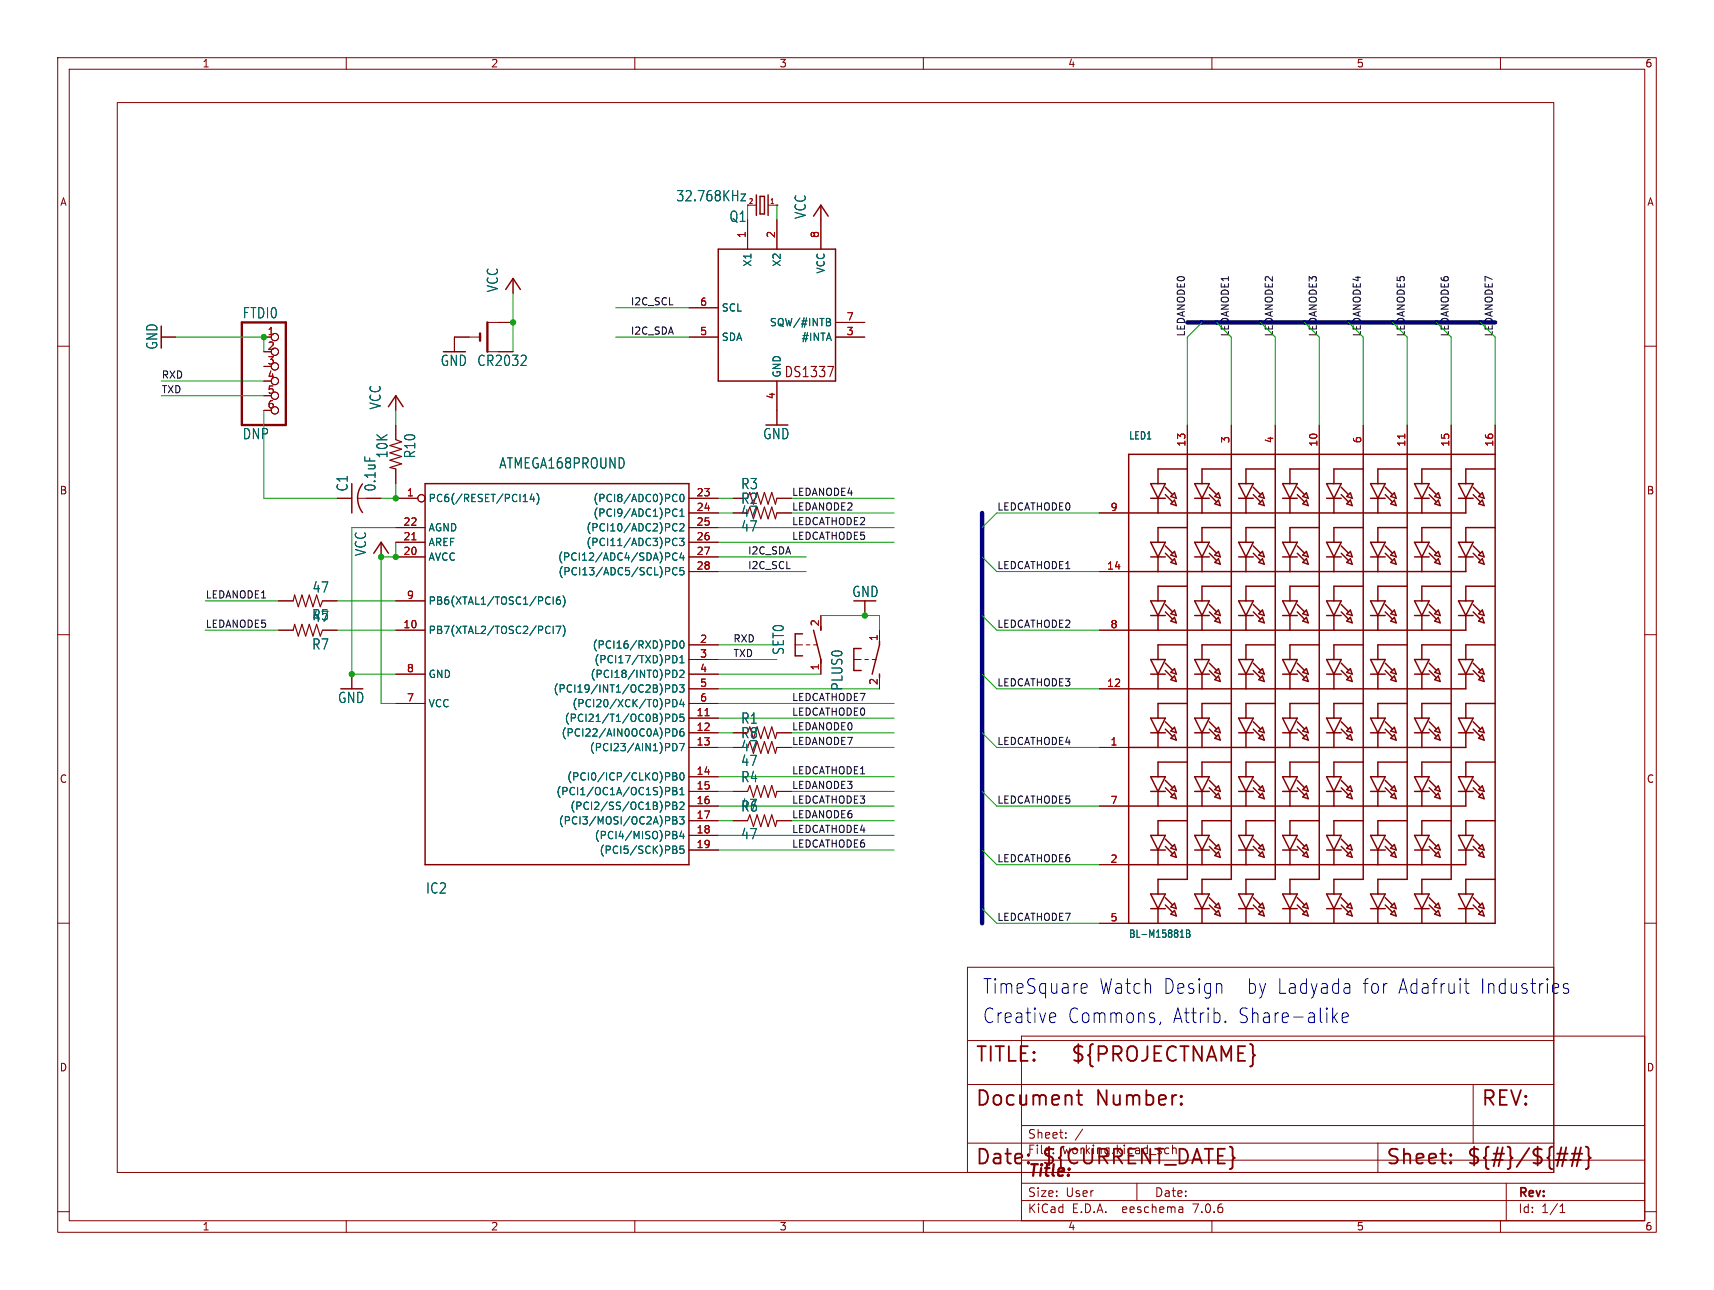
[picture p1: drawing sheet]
<svg xmlns="http://www.w3.org/2000/svg" width="297mm" height="224mm" viewBox="0 0 297 224" stroke-linecap="round" stroke-linejoin="round" font-family="sans-serif">
<defs><g id="words">
<g font-size="3.5" fill="#0000c2">
<text x="170.2" y="172.5">TimeSquare</text>
<text x="190.4" y="172.5">Watch</text>
<text x="201.5" y="172.5">Design</text>
<text x="215.9" y="172.5">by Ladyada</text>
<text x="236" y="172.5">for</text>
<text x="242.2" y="172.5">Adafruit</text>
<text x="256.4" y="172.5">Industries</text>
<text x="170.2" y="177.6">Creative</text>
<text x="184.9" y="177.6">Commons,</text>
<text x="203.1" y="177.6">Attrib.</text>
<text x="214.5" y="177.6">Share-alike</text>
</g>
<g font-size="3.5" fill="#840000">
<text x="168.9" y="184.4">TITLE:</text>
<text x="185.4" y="184.4">${PROJECTNAME}</text>
<text x="168.9" y="192.1">Document</text>
<text x="189.9" y="192.1">Number:</text>
<text x="256.5" y="192.1">REV:</text>
<text x="168.9" y="202.2">Date:</text>
<text x="180.3" y="202.2">${CURRENT_DATE}</text>
<text x="240" y="202.2">Sheet:</text>
<text x="254" y="202.2">${#}/${##}</text>
</g>
<text font-size="2.8" fill="#840000" x="178" y="204.5">Title:</text>
<g font-size="2.5" fill="#006464">
<text x="117.1" y="35.1">32.768KHz</text>
<text x="126.3" y="38.7">Q1</text>
<text x="139.8" y="38" transform="rotate(-90 139.8 38)">VCC</text>
<text x="86.5" y="50.7" transform="rotate(-90 86.5 50.7)">VCC</text>
<text x="42" y="55.4">FTDI0</text>
<text x="27.5" y="60.7" transform="rotate(-90 27.5 60.7)">GND</text>
<text x="66.2" y="71.1" transform="rotate(-90 66.2 71.1)">VCC</text>
<text x="42" y="76.3">DNP</text>
<text x="132.1" y="76.3">GND</text>
<text x="67.4" y="79.5" transform="rotate(-90 67.4 79.5)">10K</text>
<text x="72.2" y="79.5" transform="rotate(-90 72.2 79.5)">R10</text>
<text x="86.4" y="81.4">ATMEGA168PROUND</text>
<text x="60.5" y="85.3" transform="rotate(-90 60.5 85.3)">C1</text>
<text x="65.3" y="85.3" transform="rotate(-90 65.3 85.3)">0.1uF</text>
<text x="128.3" y="85">R3</text>
<text x="128.3" y="89.8">47</text>
<text x="128.3" y="87.5">R2</text>
<text x="128.3" y="92.3">47</text>
<text x="63.6" y="96.5" transform="rotate(-90 63.6 96.5)">VCC</text>
<text x="54.1" y="102.9">47</text>
<text x="147.6" y="103.7">GND</text>
<text x="54" y="112.8">R7</text>
<text x="54.1" y="108">47</text>
<text x="136" y="113.6" transform="rotate(-90 136 113.6)">SET0</text>
<text x="146.2" y="119.8" transform="rotate(-90 146.2 119.8)">PLUS0</text>
<text x="58.5" y="122.1">GND</text>
<text x="128.3" y="125.6">R1</text>
<text x="128.3" y="130.4">47</text>
<text x="128.3" y="128.2">R8</text>
<text x="128.3" y="135.8">R4</text>
<text x="128.3" y="133">47</text>
<text x="128.3" y="140.6">47</text>
<text x="128.3" y="145.7">47</text>
<text x="73.7" y="155.1">IC2</text>
</g>
<g font-size="2.5" fill="#840000">
<text x="76.3" y="63.6">GND CR2032</text>
<text x="135.8" y="65.6">DS1337</text>
</g>
<g font-size="2.1" fill="#840000">
<text x="178" y="197.5">Sheet:</text>
<text x="178" y="200.2">File:</text>
<text x="184.1" y="200.2">working.kicad_sch</text>
<text x="178" y="207.6">Size:</text>
<text x="184.7" y="207.6">User</text>
<text x="200" y="207.6">Date:</text>
<text x="263" y="207.9">Rev:</text>
<text x="178" y="210.4">KiCad</text>
<text x="185.7" y="210.4">E.D.A.</text>
<text x="194.6" y="210.4">eeschema</text>
<text x="207" y="210.4">7.0.6</text>
<text x="263" y="210.4">Id:</text>
<text x="267.1" y="210.4">1/1</text>
</g>
<g font-size="1.8" fill="#840000">
<text x="35" y="11.9">1</text>
<text x="85" y="11.9">2</text>
<text x="135" y="11.9">3</text>
<text x="185" y="11.9">4</text>
<text x="235" y="11.9">5</text>
<text x="285" y="11.9">6</text>
<text x="10.3" y="35.9">A</text>
<text x="285.3" y="35.9">A</text>
<text x="10.3" y="85.9">B</text>
<text x="285.3" y="85.9">B</text>
<text x="10.3" y="135.9">C</text>
<text x="285.3" y="135.9">C</text>
<text x="10.3" y="185.9">D</text>
<text x="285.3" y="185.9">D</text>
<text x="35" y="213.4">1</text>
<text x="85" y="213.4">2</text>
<text x="135" y="213.4">3</text>
<text x="185" y="213.4">4</text>
<text x="235" y="213.4">5</text>
<text x="285" y="213.4">6</text>
</g>
<g font-size="1.8" fill="#a90000">
<text x="129.3" y="41.3" transform="rotate(-90 129.3 41.3)">1</text>
<text x="134.4" y="41.3" transform="rotate(-90 134.4 41.3)">2</text>
<text x="142" y="41.3" transform="rotate(-90 142 41.3)">8</text>
<text x="121.2" y="53.1">6</text>
<text x="46.3" y="58.2">1</text>
<text x="121.2" y="58.2">5</text>
<text x="146.6" y="58.2">3</text>
<text x="146.6" y="55.6">7</text>
<text x="46.3" y="60.7">2</text>
<text x="46.3" y="63.2">3</text>
<text x="46.3" y="65.8">4</text>
<text x="46.3" y="68.3">5</text>
<text x="46.3" y="70.9">6</text>
<text x="134.4" y="69.3" transform="rotate(-90 134.4 69.3)">4</text>
<text x="205.5" y="77.5" transform="rotate(-90 205.5 77.5)">13</text>
<text x="213.1" y="76.9" transform="rotate(-90 213.1 76.9)">3</text>
<text x="220.7" y="76.9" transform="rotate(-90 220.7 76.9)">4</text>
<text x="228.3" y="77.5" transform="rotate(-90 228.3 77.5)">10</text>
<text x="236" y="76.9" transform="rotate(-90 236 76.9)">6</text>
<text x="243.6" y="77.5" transform="rotate(-90 243.6 77.5)">11</text>
<text x="251.2" y="77.5" transform="rotate(-90 251.2 77.5)">15</text>
<text x="258.8" y="77.5" transform="rotate(-90 258.8 77.5)">16</text>
<text x="70.4" y="86.1">1</text>
<text x="120.6" y="86.1">23</text>
<text x="120.6" y="88.6">24</text>
<text x="192.3" y="88.6">9</text>
<text x="69.8" y="93.7">21</text>
<text x="69.8" y="91.2">22</text>
<text x="120.6" y="91.2">25</text>
<text x="120.6" y="93.7">26</text>
<text x="69.8" y="96.3">20</text>
<text x="120.6" y="96.3">27</text>
<text x="120.6" y="98.8">28</text>
<text x="191.7" y="98.8">14</text>
<text x="70.4" y="103.9">9</text>
<text x="69.8" y="109">10</text>
<text x="121.2" y="111.5">2</text>
<text x="142" y="108.7" transform="rotate(-90 142 108.7)">2</text>
<text x="152.1" y="111.2" transform="rotate(-90 152.1 111.2)">1</text>
<text x="192.3" y="109">8</text>
<text x="70.4" y="116.6">8</text>
<text x="121.2" y="114">3</text>
<text x="121.2" y="116.6">4</text>
<text x="121.2" y="119.1">5</text>
<text x="142" y="116.3" transform="rotate(-90 142 116.3)">1</text>
<text x="152.1" y="118.8" transform="rotate(-90 152.1 118.8)">2</text>
<text x="191.7" y="119.1">12</text>
<text x="70.4" y="121.7">7</text>
<text x="120.6" y="124.2">11</text>
<text x="121.2" y="121.7">6</text>
<text x="120.6" y="126.7">12</text>
<text x="120.6" y="129.3">13</text>
<text x="192.3" y="129.3">1</text>
<text x="120.6" y="134.4">14</text>
<text x="120.6" y="136.9">15</text>
<text x="120.6" y="139.4">16</text>
<text x="120.6" y="142">17</text>
<text x="192.3" y="139.4">7</text>
<text x="120.6" y="144.5">18</text>
<text x="120.6" y="147.1">19</text>
<text x="192.3" y="149.6">2</text>
<text x="192.3" y="159.8">5</text>
</g>
<g font-size="1.8" fill="#006464">
<text x="130.4" y="46.3" transform="rotate(-90 130.4 46.3)">X1</text>
<text x="135.5" y="46.3" transform="rotate(-90 135.5 46.3)">X2</text>
<text x="143.1" y="47.5" transform="rotate(-90 143.1 47.5)">VCC</text>
<text x="125" y="59.3">SDA</text>
<text x="125" y="54.2">SCL</text>
<text x="133.3" y="56.7">SQW/#INTB</text>
<text x="138.8" y="59.3">#INTA</text>
<text x="135.5" y="65.5" transform="rotate(-90 135.5 65.5)">GND</text>
<text x="195.6" y="76.4">LED1</text>
<text x="74.2" y="87.2">PC6(/RESET/PCI14)</text>
<text x="102.7" y="87.2">(PCI8/ADC0)PC0</text>
<text x="102.7" y="89.8">(PCI9/ADC1)PC1</text>
<text x="74.2" y="94.8">AREF</text>
<text x="74.2" y="92.3">AGND</text>
<text x="101.5" y="92.3">(PCI10/ADC2)PC2</text>
<text x="101.5" y="94.8">(PCI11/ADC3)PC3</text>
<text x="74.2" y="97.4">AVCC</text>
<text x="96.6" y="97.4">(PCI12/ADC4/SDA)PC4</text>
<text x="96.7" y="99.9">(PCI13/ADC5/SCL)PC5</text>
<text x="74.2" y="105">PB6(XTAL1/TOSC1/PCI6)</text>
<text x="74.2" y="110.1">PB7(XTAL2/TOSC2/PCI7)</text>
<text x="102.6" y="112.6">(PCI16/RXD)PD0</text>
<text x="74.2" y="117.7">GND</text>
<text x="102.2" y="117.7">(PCI18/INT0)PD2</text>
<text x="102.9" y="115.2">(PCI17/TXD)PD1</text>
<text x="74.2" y="122.8">VCC</text>
<text x="95.8" y="120.2">(PCI19/INT1/OC2B)PD3</text>
<text x="97.7" y="125.3">(PCI21/T1/OC0B)PD5</text>
<text x="99.1" y="122.8">(PCI20/XCK/T0)PD4</text>
<text x="97.2" y="127.9">(PCI22/AIN0OC0A)PD6</text>
<text x="102.1" y="130.4">(PCI23/AIN1)PD7</text>
<text x="98.2" y="135.5">(PCI0/ICP/CLKO)PB0</text>
<text x="96.3" y="138">(PCI1/OC1A/OC1S)PB1</text>
<text x="96.7" y="143.1">(PCI3/MOSI/OC2A)PB3</text>
<text x="98.7" y="140.6">(PCI2/SS/OC1B)PB2</text>
<text x="102.9" y="145.6">(PCI4/MISO)PB4</text>
<text x="103.8" y="148.2">(PCI5/SCK)PB5</text>
<text x="195.6" y="162.7">BL-M15881B</text>
</g>
<g font-size="1.7" fill="#0f0f0f">
<text x="109.2" y="53">I2C_SCL</text>
<text x="109.2" y="58.1">I2C_SDA</text>
<text x="205.4" y="58.4" transform="rotate(-90 205.4 58.4)">LEDANODE0</text>
<text x="213" y="58.4" transform="rotate(-90 213 58.4)">LEDANODE1</text>
<text x="220.6" y="58.4" transform="rotate(-90 220.6 58.4)">LEDANODE2</text>
<text x="228.3" y="58.4" transform="rotate(-90 228.3 58.4)">LEDANODE3</text>
<text x="235.9" y="58.4" transform="rotate(-90 235.9 58.4)">LEDANODE4</text>
<text x="243.5" y="58.4" transform="rotate(-90 243.5 58.4)">LEDANODE5</text>
<text x="251.1" y="58.4" transform="rotate(-90 251.1 58.4)">LEDANODE6</text>
<text x="258.7" y="58.4" transform="rotate(-90 258.7 58.4)">LEDANODE7</text>
<text x="27.9" y="65.7">RXD</text>
<text x="27.9" y="68.2">TXD</text>
<text x="137.2" y="88.6">LEDANODE2</text>
<text x="137.2" y="86">LEDANODE4</text>
<text x="172.7" y="88.6">LEDCATHODE0</text>
<text x="137.2" y="93.6">LEDCATHODE5</text>
<text x="137.2" y="91.1">LEDCATHODE2</text>
<text x="129.5" y="96.2">I2C_SDA</text>
<text x="129.5" y="98.7">I2C_SCL</text>
<text x="172.7" y="98.7">LEDCATHODE1</text>
<text x="35.6" y="103.8">LEDANODE1</text>
<text x="35.6" y="108.9">LEDANODE5</text>
<text x="127" y="114">TXD</text>
<text x="127" y="111.4">RXD</text>
<text x="172.7" y="108.9">LEDCATHODE2</text>
<text x="172.7" y="119">LEDCATHODE3</text>
<text x="137.2" y="124.1">LEDCATHODE0</text>
<text x="137.2" y="121.6">LEDCATHODE7</text>
<text x="137.2" y="129.2">LEDANODE7</text>
<text x="137.2" y="126.7">LEDANODE0</text>
<text x="172.7" y="129.2">LEDCATHODE4</text>
<text x="137.2" y="136.8">LEDANODE3</text>
<text x="137.2" y="134.3">LEDCATHODE1</text>
<text x="137.2" y="139.4">LEDCATHODE3</text>
<text x="137.2" y="141.9">LEDANODE6</text>
<text x="172.7" y="139.4">LEDCATHODE5</text>
<text x="137.2" y="147">LEDCATHODE6</text>
<text x="137.2" y="144.4">LEDCATHODE4</text>
<text x="172.7" y="149.5">LEDCATHODE6</text>
<text x="172.7" y="159.7">LEDCATHODE7</text>
</g>
<g font-size="1.2" fill="#840000">
<text x="129.6" y="35.6">2</text>
<text x="133.3" y="35.6">1</text>
</g>
</g></defs>
<g fill="none" stroke="#840000" stroke-width=".17">
<path d="M10 10h277v203.6h-277zM12 12h273v199.6h-273zM20.3 17.8h248.9v185.4h-248.9zM60 10v2M110 10v2M160 10v2M210 10v2M260 10v2M129.5 38.1v5.1M129.5 35.6h1.6M133.1 35.6h1.5M134.6 35.6h.1"/>
<path d="M134.6 38.1v5.1M142.2 35.6v7.6M10 60h2M27.9 58.4h2.6M45.7 58.4h1.3M83.2 58.4h-4.5v2.6M84.5 55.9h4.4M88.9 48.3v2.5M119.4 58.4h5.1M119.4 53.3h5.1M144.8 58.4h5.1M144.8 55.9h5.1"/>
<path d="M285 60h2M45.7 63.5h1.3M45.7 68.6h1.3M45.7 71.1h1.3M68.6 68.6v2.5M68.6 73.7v2.5M134.6 66v7.7M205.7 73.7v5M213.4 73.7v5M221 73.7v5M228.6 73.7v5M236.2 73.7v5"/>
<path d="M243.8 73.7v5M251.5 73.7v5M259.1 73.7v5M58.4 86.4h2.6M62 86.4h4M66 94v2.5M68.6 81.3v2.5M68.6 86.4h3.8M68.6 96.5h5.1M68.6 94h5.1M68.6 91.4h5.1M119.4 86.4h5.1"/>
<path d="M119.4 88.9h5.1M119.4 99.1h5.1M119.4 96.5h5.1M119.4 94h5.1M119.4 91.4h5.1M127 86.4h2.5M127 88.9h2.5M134.6 86.4h2.6M134.6 88.9h2.6M190.5 88.9h5.1M190.5 99.1h5.1M10 110h2"/>
<path d="M48.3 109.2h2.5M48.3 104.1h2.5M55.9 109.2h2.5M55.9 104.1h2.5M61 116.8v2.6M68.6 109.2h5.1M68.6 104.1h5.1M68.6 116.8h5.1M119.4 114.3h5.1M119.4 111.8h5.1M119.4 119.4h5.1M119.4 116.8h5.1"/>
<path d="M137.8 111.8h1.3M139.7 111.8h.6M141 111.8h.6M142.2 106.7v2.5M142.2 114.3v2.5M148 114.3h1.2M149.9 114.3h.6M149.9 104.1v2.6M151.1 114.3h.7M152.4 109.2v2.6M152.4 116.8v2.6M190.5 109.2h5.1"/>
<path d="M190.5 119.4h5.1M285 110h2M68.6 121.9h5.1M119.4 137.2h5.1M119.4 127h5.1M119.4 129.5h5.1M119.4 139.7h5.1M119.4 124.5h5.1M119.4 134.6h5.1M119.4 121.9h5.1M127 137.2h2.5M127 127h2.5"/>
<path d="M127 129.5h2.5M134.6 137.2h2.6M134.6 127h2.6M134.6 129.5h2.6M190.5 129.5h5.1M190.5 139.7h5.1M10 160h2M119.4 142.2h5.1M119.4 144.8h5.1M119.4 147.3h5.1M127 142.2h2.5M134.6 142.2h2.6"/>
<path d="M190.5 149.9h5.1M285 160h2M167.6 167.6h101.6v35.6h-101.6zM177 179.6h108v32h-108zM190.5 160h5.1M167.6 198.1h101.6M167.6 180.3h101.6M167.6 188h101.6M177 195.1h108M184.7 197.1v.2M184.7 196.3v.2M187.6 195.7l-1.3 1.9"/>
<path d="M238.8 198.1v5.1M255.3 188v10.1M10 210h2M60 211.6v2M110 211.6v2M160 211.6v2M177 208.1h108M177 205.1h108M177 201.1h108M197 205.1v3M204.9 209.2l.1 1M205 210.1l-.2 .1"/>
<path d="M205 209.5l-.2 .1M210 211.6v2M260 211.6v2M261 205.1v6.5M270.3 210.2h.9M270.3 209.1l.4-.4v1.5M285 210h2"/>
<circle cx="47.6" cy="58.4" r=".63"/>
<circle cx="47.6" cy="63.5" r=".63"/>
<circle cx="47.6" cy="66" r=".63"/>
<circle cx="47.6" cy="61" r=".63"/>
<circle cx="47.6" cy="68.6" r=".63"/>
<circle cx="47.6" cy="71.1" r=".63"/>
<circle cx="73" cy="86.4" r=".63"/>
</g>
<g fill="none" stroke="#840000" stroke-width=".25">
<path d="M131.1 33.8v3.5M131.7 34h.8v3.1h-.8zM133.1 33.8v3.5M141 37.5l1.2-1.9 1.3 1.9M87.6 50.2l1.3-1.9 1.3 1.9M124.5 43.2h20.3v22.8h-20.3zM67.3 70.5l1.3-1.9 1.2 1.9M195.6 78.7h63.5v81.3h-63.5zM205.7 78.7v73.7h-5v2.5M213.4 78.7v73.7h-5.1v2.5M221 78.7v73.7h-5.1v2.5M228.6 78.7v73.7h-5.1v2.5"/>
<path d="M236.2 78.7v73.7h-5.1v2.5M243.8 78.7v73.7h-5v2.5M251.5 78.7v73.7h-5.1v2.5M61 83.8v5.1M62 86.4a4.1 4.1 0 0 0 .8 2.4M62.8 83.9a4.1 4.1 0 0 0-.8 2.5M64.8 95.9l1.2-1.9 1.3 1.9M73.7 83.8h45.7v66.1h-45.7zM199.4 94h2.5l-1.2 2.5zM199.4 83.8h2.5l-1.2 2.6zM199.4 96.5h2.5M199.4 86.4h2.5"/>
<path d="M200.7 86.4v2.5M200.7 96.5v2.6M201.9 95.9l1.3 1.3M201.9 94.6l1.3 1.3M201.9 85.7l1.3 1.3M201.9 84.5l1.3 1.2M203.5 96.8l.3 1-.9-.3zM203.5 95.6l.3 .9-.9-.3zM203.5 86.7l.3 .9-.9-.3zM203.5 85.4l.3 1-.9-.4zM205.7 81.3h-5v2.5M205.7 91.4h-5v2.6"/>
<path d="M207 96.5h2.5M207 94h2.5l-1.2 2.5zM207 86.4h2.5M207 83.8h2.5l-1.2 2.6zM208.3 86.4v2.5M208.3 96.5v2.6M209.5 95.9l1.3 1.3M209.5 94.6l1.3 1.3M209.5 85.7l1.3 1.3M209.5 84.5l1.3 1.2M211.1 96.8l.4 1-1-.3zM211.1 95.6l.4 .9-1-.3z"/>
<path d="M211.1 86.7l.4 .9-1-.3zM211.1 85.4l.4 1-1-.4zM213.4 91.4h-5.1v2.6M213.4 81.3h-5.1v2.5M214.6 96.5h2.6M214.6 94h2.6l-1.3 2.5zM214.6 86.4h2.6M214.6 83.8h2.6l-1.3 2.6zM215.9 86.4v2.5M215.9 96.5v2.6M217.2 95.9l1.2 1.3M217.2 94.6l1.2 1.3"/>
<path d="M217.2 85.7l1.2 1.3M217.2 84.5l1.2 1.2M218.8 96.8l.3 1-1-.3zM218.8 95.6l.3 .9-1-.3zM218.8 86.7l.3 .9-1-.3zM218.8 85.4l.3 1-1-.4zM221 91.4h-5.1v2.6M221 81.3h-5.1v2.5M222.2 96.5h2.6M222.2 94h2.6l-1.3 2.5zM222.2 86.4h2.6M222.2 83.8h2.6l-1.3 2.6z"/>
<path d="M223.5 86.4v2.5M223.5 96.5v2.6M224.8 95.9l1.3 1.3M224.8 94.6l1.3 1.3M224.8 85.7l1.3 1.3M224.8 84.5l1.3 1.2M226.4 96.8l.3 1-1-.3zM226.4 95.6l.3 .9-1-.3zM226.4 86.7l.3 .9-1-.3zM226.4 85.4l.3 1-1-.4zM228.6 91.4h-5.1v2.6M228.6 81.3h-5.1v2.5"/>
<path d="M229.9 96.5h2.5M229.9 94h2.5l-1.3 2.5zM229.9 86.4h2.5M229.9 83.8h2.5l-1.3 2.6zM231.1 86.4v2.5M231.1 96.5v2.6M232.4 95.9l1.3 1.3M232.4 94.6l1.3 1.3M232.4 85.7l1.3 1.3M232.4 84.5l1.3 1.2M233.4 96.2l.6-.6 .3 .9zM233.4 87.3l.6-.6 .3 .9z"/>
<path d="M233.4 86l.6-.6 .3 1zM234 96.8l.3 1-.9-.3zM236.2 91.4h-5.1v2.6M236.2 81.3h-5.1v2.5M237.5 96.5h2.5M237.5 94h2.5l-1.2 2.5zM237.5 86.4h2.5M237.5 83.8h2.5l-1.2 2.6zM238.8 86.4v2.5M238.8 96.5v2.6M240 95.9l1.3 1.3M240 94.6l1.3 1.3"/>
<path d="M240 85.7l1.3 1.3M240 84.5l1.3 1.2M241 97.5l.6-.7 .3 1zM241 96.2l.6-.6 .3 .9zM241 87.3l.6-.6 .3 .9zM241 86l.6-.6 .3 1zM243.8 91.4h-5v2.6M243.8 81.3h-5v2.5M245.1 96.5h2.5M245.1 94h2.5l-1.2 2.5zM245.1 86.4h2.5M245.1 83.8h2.5l-1.2 2.6z"/>
<path d="M246.4 86.4v2.5M246.4 96.5v2.6M247.6 95.9l1.3 1.3M247.6 94.6l1.3 1.3M247.6 85.7l1.3 1.3M247.6 84.5l1.3 1.2M248.6 97.5l.6-.7 .4 1zM248.6 86l.6-.6 .4 1zM249.2 95.6l.4 .9-1-.3zM249.2 86.7l.4 .9-1-.3zM251.5 91.4h-5.1v2.6M251.5 81.3h-5.1v2.5"/>
<path d="M252.7 96.5h2.6M252.7 94h2.6l-1.3 2.5zM252.7 86.4h2.6M252.7 83.8h2.6l-1.3 2.6zM254 96.5v2.6h-58.4M254 86.4v2.5h-58.4M255.3 95.9l1.2 1.3M255.3 94.6l1.2 1.3M255.3 85.7l1.2 1.3M255.3 84.5l1.2 1.2M256.2 97.5l.7-.7 .3 1zM256.2 96.2l.7-.6 .3 .9z"/>
<path d="M256.2 87.3l.7-.6 .3 .9zM256.2 86l.7-.6 .3 1zM259.1 91.4h-5.1v2.6M259.1 81.3h-5.1v2.5M139.1 109.9h-1.3v3.8h1.3M141 109.2l1.2 5.1v.6M149.2 112.4h-1.2v3.8h1.2M152.4 111.1v.7l-1.3 5M152.4 116.8v.7M199.4 114.3h2.5l-1.2 2.5zM199.4 104.1h2.5l-1.2 2.6zM199.4 116.8h2.5"/>
<path d="M199.4 106.7h2.5M200.7 106.7v2.5M200.7 116.8v2.6M201.9 116.2l1.3 1.3M201.9 114.9l1.3 1.3M201.9 106l1.3 1.3M201.9 104.8l1.3 1.2M203.5 117.2l.3 .9-.9-.3zM203.5 115.9l.3 .9-.9-.3zM203.5 107l.3 1-.9-.4zM203.5 105.7l.3 1-.9-.3zM205.7 101.6h-5v2.5"/>
<path d="M205.7 111.8h-5v2.5M207 116.8h2.5M207 114.3h2.5l-1.2 2.5zM207 106.7h2.5M207 104.1h2.5l-1.2 2.6zM208.3 106.7v2.5M208.3 116.8v2.6M209.5 116.2l1.3 1.3M209.5 114.9l1.3 1.3M209.5 106l1.3 1.3M209.5 104.8l1.3 1.2M211.1 117.2l.4 .9-1-.3z"/>
<path d="M211.1 115.9l.4 .9-1-.3zM211.1 107l.4 1-1-.4zM211.1 105.7l.4 1-1-.3zM213.4 111.8h-5.1v2.5M213.4 101.6h-5.1v2.5M214.6 114.3h2.6l-1.3 2.5zM214.6 116.8h2.6M214.6 106.7h2.6M214.6 104.1h2.6l-1.3 2.6zM215.9 106.7v2.5M215.9 116.8v2.6M217.2 116.2l1.2 1.3"/>
<path d="M217.2 114.9l1.2 1.3M217.2 106l1.2 1.3M217.2 104.8l1.2 1.2M218.8 117.2l.3 .9-1-.3zM218.8 115.9l.3 .9-1-.3zM218.8 107l.3 1-1-.4zM218.8 105.7l.3 1-1-.3zM221 111.8h-5.1v2.5M221 101.6h-5.1v2.5M222.2 116.8h2.6M222.2 114.3h2.6l-1.3 2.5zM222.2 106.7h2.6"/>
<path d="M222.2 104.1h2.6l-1.3 2.6zM223.5 106.7v2.5M223.5 116.8v2.6M224.8 116.2l1.3 1.3M224.8 114.9l1.3 1.3M224.8 106l1.3 1.3M224.8 104.8l1.3 1.2M226.4 117.2l.3 .9-1-.3zM226.4 115.9l.3 .9-1-.3zM226.4 107l.3 1-1-.4zM226.4 105.7l.3 1-1-.3zM228.6 111.8h-5.1v2.5"/>
<path d="M228.6 101.6h-5.1v2.5M229.9 116.8h2.5M229.9 114.3h2.5l-1.3 2.5zM229.9 106.7h2.5M229.9 104.1h2.5l-1.3 2.6zM231.1 106.7v2.5M231.1 116.8v2.6M232.4 116.2l1.3 1.3M232.4 114.9l1.3 1.3M232.4 106l1.3 1.3M232.4 104.8l1.3 1.2M233.4 117.8l.6-.6 .3 .9z"/>
<path d="M233.4 116.5l.6-.6 .3 .9zM233.4 107.6l.6-.6 .3 1zM234 105.7l.3 1-.9-.3zM236.2 111.8h-5.1v2.5M236.2 101.6h-5.1v2.5M237.5 116.8h2.5M237.5 114.3h2.5l-1.2 2.5zM237.5 106.7h2.5M237.5 104.1h2.5l-1.2 2.6zM238.8 106.7v2.5M238.8 116.8v2.6M240 116.2l1.3 1.3"/>
<path d="M240 114.9l1.3 1.3M240 106l1.3 1.3M240 104.8l1.3 1.2M241 107.6l.6-.6 .3 1zM241 106.4l.6-.7 .3 1zM241.6 115.9l.3 .9-.9-.3zM241.6 117.2l.3 .9-.9-.3zM243.8 111.8h-5v2.5M243.8 101.6h-5v2.5M245.1 116.8h2.5M245.1 114.3h2.5l-1.2 2.5zM245.1 106.7h2.5"/>
<path d="M245.1 104.1h2.5l-1.2 2.6zM246.4 106.7v2.5M246.4 116.8v2.6M247.6 116.2l1.3 1.3M247.6 114.9l1.3 1.3M247.6 106l1.3 1.3M247.6 104.8l1.3 1.2M248.6 117.8l.6-.6 .4 .9zM248.6 116.5l.6-.6 .4 .9zM248.6 107.6l.6-.6 .4 1zM248.6 106.4l.6-.7 .4 1zM251.5 111.8h-5.1v2.5"/>
<path d="M251.5 101.6h-5.1v2.5M252.7 116.8h2.6M252.7 114.3h2.6l-1.3 2.5zM252.7 106.7h2.6M252.7 104.1h2.6l-1.3 2.6zM254 116.8v2.6h-58.4M254 106.7v2.5h-58.4M255.3 116.2l1.2 1.3M255.3 114.9l1.2 1.3M255.3 106l1.2 1.3M255.3 104.8l1.2 1.2M256.2 117.8l.7-.6 .3 .9z"/>
<path d="M256.2 116.5l.7-.6 .3 .9zM256.2 106.4l.7-.7 .3 1zM256.9 107l.3 1-1-.4zM259.1 111.8h-5.1v2.5M259.1 101.6h-5.1v2.5M199.4 134.6h2.5l-1.2 2.6zM199.4 124.5h2.5l-1.2 2.5zM199.4 137.2h2.5M199.4 127h2.5M200.7 127v2.5M200.7 137.2v2.5M201.9 136.5l1.3 1.3"/>
<path d="M201.9 135.3l1.3 1.2M201.9 126.4l1.3 1.2M201.9 125.1l1.3 1.3M203.5 137.5l.3 .9-.9-.3zM203.5 136.2l.3 1-.9-.4zM203.5 127.3l.3 1-.9-.3zM203.5 126l.3 1-.9-.3zM205.7 121.9h-5v2.6M205.7 132.1h-5v2.5M207 137.2h2.5M207 134.6h2.5l-1.2 2.6zM207 127h2.5"/>
<path d="M207 124.5h2.5l-1.2 2.5zM208.3 127v2.5M208.3 137.2v2.5M209.5 136.5l1.3 1.3M209.5 135.3l1.3 1.2M209.5 126.4l1.3 1.2M209.5 125.1l1.3 1.3M211.1 137.5l.4 .9-1-.3zM211.1 136.2l.4 1-1-.4zM211.1 127.3l.4 1-1-.3zM211.1 126l.4 1-1-.3zM213.4 132.1h-5.1v2.5"/>
<path d="M213.4 121.9h-5.1v2.6M214.6 137.2h2.6M214.6 134.6h2.6l-1.3 2.6zM214.6 127h2.6M214.6 124.5h2.6l-1.3 2.5zM215.9 127v2.5M215.9 137.2v2.5M217.2 136.5l1.2 1.3M217.2 135.3l1.2 1.2M217.2 126.4l1.2 1.2M217.2 125.1l1.2 1.3M218.8 137.5l.3 .9-1-.3z"/>
<path d="M218.8 136.2l.3 1-1-.4zM218.8 127.3l.3 1-1-.3zM218.8 126l.3 1-1-.3zM221 132.1h-5.1v2.5M221 121.9h-5.1v2.6M222.2 137.2h2.6M222.2 134.6h2.6l-1.3 2.6zM222.2 127h2.6M222.2 124.5h2.6l-1.3 2.5zM223.5 127v2.5M223.5 137.2v2.5M224.8 136.5l1.3 1.3"/>
<path d="M224.8 135.3l1.3 1.2M224.8 126.4l1.3 1.2M224.8 125.1l1.3 1.3M226.4 137.5l.3 .9-1-.3zM226.4 136.2l.3 1-1-.4zM226.4 127.3l.3 1-1-.3zM226.4 126l.3 1-1-.3zM228.6 132.1h-5.1v2.5M228.6 121.9h-5.1v2.6M229.9 137.2h2.5M229.9 134.6h2.5l-1.3 2.6zM229.9 127h2.5"/>
<path d="M229.9 124.5h2.5l-1.3 2.5zM231.1 127v2.5M231.1 137.2v2.5M232.4 136.5l1.3 1.3M232.4 135.3l1.3 1.2M232.4 126.4l1.3 1.2M232.4 125.1l1.3 1.3M233.4 128l.6-.7 .3 1zM234 126l.3 1-.9-.3zM234 137.5l.3 .9-.9-.3zM234 136.2l.3 1-.9-.4zM236.2 132.1h-5.1v2.5"/>
<path d="M236.2 121.9h-5.1v2.6M237.5 137.2h2.5M237.5 134.6h2.5l-1.2 2.6zM237.5 127h2.5M237.5 124.5h2.5l-1.2 2.5zM238.8 127v2.5M238.8 137.2v2.5M240 136.5l1.3 1.3M240 135.3l1.3 1.2M240 126.4l1.3 1.2M240 125.1l1.3 1.3M241 126.7l.6-.7 .3 1z"/>
<path d="M241.6 127.3l.3 1-.9-.3zM241.6 137.5l.3 .9-.9-.3zM241.6 136.2l.3 1-.9-.4zM243.8 132.1h-5v2.5M243.8 121.9h-5v2.6M245.1 137.2h2.5M245.1 134.6h2.5l-1.2 2.6zM245.1 127h2.5M245.1 124.5h2.5l-1.2 2.5zM246.4 127v2.5M246.4 137.2v2.5M247.6 136.5l1.3 1.3"/>
<path d="M247.6 135.3l1.3 1.2M247.6 126.4l1.3 1.2M247.6 125.1l1.3 1.3M248.6 128l.6-.7 .4 1zM248.6 126.7l.6-.7 .4 1zM249.2 137.5l.4 .9-1-.3zM249.2 136.2l.4 1-1-.4zM251.5 132.1h-5.1v2.5M251.5 121.9h-5.1v2.6M252.7 137.2h2.6M252.7 134.6h2.6l-1.3 2.6zM252.7 127h2.6"/>
<path d="M252.7 124.5h2.6l-1.3 2.5zM254 137.2v2.5h-58.4M254 127v2.5h-58.4M255.3 136.5l1.2 1.3M255.3 135.3l1.2 1.2M255.3 126.4l1.2 1.2M255.3 125.1l1.2 1.3M256.2 128l.7-.7 .3 1zM256.9 137.5l.3 .9-1-.3zM256.9 136.2l.3 1-1-.4zM256.9 126l.3 1-1-.3zM259.1 132.1h-5.1v2.5"/>
<path d="M259.1 121.9h-5.1v2.6M199.4 154.9h2.5l-1.2 2.6zM199.4 144.8h2.5l-1.2 2.5zM199.4 157.5h2.5M199.4 147.3h2.5M200.7 147.3v2.6M200.7 157.5v2.5M201.9 156.8l1.3 1.3M201.9 155.6l1.3 1.2M201.9 146.7l1.3 1.3M201.9 145.4l1.3 1.3M203.5 157.8l.3 1-.9-.4z"/>
<path d="M203.5 156.5l.3 1-.9-.3zM203.5 147.6l.3 1-.9-.3zM203.5 146.4l.3 .9-.9-.3zM205.7 142.2h-5v2.6M207 157.5h2.5M207 154.9h2.5l-1.2 2.6zM207 147.3h2.5M207 144.8h2.5l-1.2 2.5zM208.3 147.3v2.6M208.3 157.5v2.5M209.5 156.8l1.3 1.3M209.5 155.6l1.3 1.2"/>
<path d="M209.5 146.7l1.3 1.3M209.5 145.4l1.3 1.3M211.1 157.8l.4 1-1-.4zM211.1 156.5l.4 1-1-.3zM211.1 147.6l.4 1-1-.3zM211.1 146.4l.4 .9-1-.3zM213.4 142.2h-5.1v2.6M214.6 144.8h2.6l-1.3 2.5zM214.6 157.5h2.6M214.6 154.9h2.6l-1.3 2.6zM214.6 147.3h2.6M215.9 147.3v2.6"/>
<path d="M215.9 157.5v2.5M217.2 156.8l1.2 1.3M217.2 155.6l1.2 1.2M217.2 146.7l1.2 1.3M217.2 145.4l1.2 1.3M218.8 157.8l.3 1-1-.4zM218.8 156.5l.3 1-1-.3zM218.8 147.6l.3 1-1-.3zM218.8 146.4l.3 .9-1-.3zM221 142.2h-5.1v2.6M222.2 157.5h2.6M222.2 154.9h2.6l-1.3 2.6z"/>
<path d="M222.2 147.3h2.6M222.2 144.8h2.6l-1.3 2.5zM223.5 147.3v2.6M223.5 157.5v2.5M224.8 156.8l1.3 1.3M224.8 155.6l1.3 1.2M224.8 146.7l1.3 1.3M224.8 145.4l1.3 1.3M226.4 157.8l.3 1-1-.4zM226.4 156.5l.3 1-1-.3zM226.4 147.6l.3 1-1-.3zM226.4 146.4l.3 .9-1-.3z"/>
<path d="M228.6 142.2h-5.1v2.6M229.9 157.5h2.5M229.9 154.9h2.5l-1.3 2.6zM229.9 147.3h2.5M229.9 144.8h2.5l-1.3 2.5zM231.1 147.3v2.6M231.1 157.5v2.5M232.4 156.8l1.3 1.3M232.4 155.6l1.3 1.2M232.4 146.7l1.3 1.3M232.4 145.4l1.3 1.3M234 157.8l.3 1-.9-.4z"/>
<path d="M234 156.5l.3 1-.9-.3zM234 147.6l.3 1-.9-.3zM234 146.4l.3 .9-.9-.3zM236.2 142.2h-5.1v2.6M237.5 157.5h2.5M237.5 154.9h2.5l-1.2 2.6zM237.5 147.3h2.5M237.5 144.8h2.5l-1.2 2.5zM238.8 147.3v2.6M238.8 157.5v2.5M240 156.8l1.3 1.3M240 155.6l1.3 1.2"/>
<path d="M240 146.7l1.3 1.3M240 145.4l1.3 1.3M241.6 157.8l.3 1-.9-.4zM241.6 156.5l.3 1-.9-.3zM241.6 147.6l.3 1-.9-.3zM241.6 146.4l.3 .9-.9-.3zM243.8 142.2h-5v2.6M245.1 157.5h2.5M245.1 154.9h2.5l-1.2 2.6zM245.1 147.3h2.5M245.1 144.8h2.5l-1.2 2.5zM246.4 147.3v2.6"/>
<path d="M246.4 157.5v2.5M247.6 156.8l1.3 1.3M247.6 155.6l1.3 1.2M247.6 146.7l1.3 1.3M247.6 145.4l1.3 1.3M249.2 157.8l.4 1-1-.4zM249.2 156.5l.4 1-1-.3zM249.2 147.6l.4 1-1-.3zM249.2 146.4l.4 .9-1-.3zM251.5 142.2h-5.1v2.6M252.7 157.5h2.6M252.7 154.9h2.6l-1.3 2.6z"/>
<path d="M252.7 147.3h2.6M252.7 144.8h2.6l-1.3 2.5zM254 147.3v2.6h-58.4M254 157.5v2.5M255.3 156.8l1.2 1.3M255.3 155.6l1.2 1.2M255.3 146.7l1.2 1.3M255.3 145.4l1.2 1.3M256.9 157.8l.3 1-1-.4zM256.9 156.5l.3 1-1-.3zM256.9 147.6l.3 1-1-.3zM256.9 146.4l.3 .9-1-.3z"/>
<path d="M259.1 152.4h-5.1v2.5M259.1 142.2h-5.1v2.6"/>
</g>
<path d="M68.6 76.2l1 .4-2 .6 2 .7-2 .6 2 .6-2 .7 2 .6-2 .6 1 .3M131.2 85.3l.6 2.1 .7-2.1 .6 2.1 .6-2.1 .7 2.1 .2-1M131.2 87.9l.6 2 .7-2 .6 2 .6-2 .7 2 .2-1M50.8 109.2l.3-1 .6 2 .6-2 .7 2 .6-2 .6 2 .7-2 .6 2 .4-1M50.8 104.1l.3-1 .6 2.1 .6-2.1 .7 2.1 .6-2.1 .6 2.1 .7-2.1 .6 2.1 .4-1.1M129.5 137.2l.4-1.1 .7 2.1 .6-2.1 .6 2.1 .7-2.1 .6 2.1 .6-2.1 .7 2.1 .2-1M131.2 126l.6 2 .7-2 .6 2 .6-2 .7 2 .2-1M131.2 128.5l.6 2.1 .7-2.1 .6 2.1 .6-2.1 .7 2.1 .2-1.1M129.5 142.2l.4-1 .7 2.1 .6-2.1 .6 2.1 .7-2.1 .6 2.1 .6-2.1 .7 2.1 .2-1.1" fill="none" stroke="#840000" stroke-width=".2"/>
<path d="M41.9 55.9h7.6v17.8h-7.6zM83.2 57.8v1.3M84.5 55.9v5.1" fill="none" stroke="#840000" stroke-width=".41"/>
<g fill="none" stroke="#006464" stroke-width=".17">
<path d="M128.4 33.6h.8l-.8 1.2h.8M143.2 55.2l.6 .1 .1 .3-.3 .2M143.2 55.8h.4M143.6 55.8l.3 .2v.3l-.7 .2M91 61.6l.2 .3-.1 .4-.9 1h1M90.7 86.9h.7M92.2 85.6l-.3 .9h.8M92.5 86.1v.8M93 85.5a1.46 1.46 0 0 1 0 1.9M115.8 98.4l.3 .2-.1 .3-.2 .1M116 96v.4M116.7 89.3l.3 .2 .3-.1"/>
<path d="M116.7 91.8l.3 .2 .3-.1M116.8 93.4l.3-.1 .2 .1M117 85.7l.3 .1M117.3 86.8l-.3 .1M117.3 88.3l-.3-.1-.3 .2M117.3 90.9l-.3-.2-.3 .2M117.3 94.4l-.2 .2-.3-.1M117.3 96a.6 .6 0 0 0-.8 .4 .6 .6 0 0 0 .6 .7l.2-.1M117.3 98.5a.6 .6 0 0 0-.8 .4 .6 .6 0 0 0 .6 .7l.2-.1M117.7 93.3h.8l-.4 .5 .4 .1v.5l-.2 .2-.6-.2M117.8 90.9l.5-.2 .2 .4-.8 .9h.8M117.8 88.6l.4-.4v1.3"/>
<path d="M117.8 89.5h.7M117.9 85.8l.2-.1a.68 .68 0 0 1 .4 .6 .68 .68 0 0 1-.4 .6l-.2-.1-.1-.3zM118.1 95.8l-.3 .9h.8M118.4 96.3v.8M118.5 98.4h-.6l-.1 .6 .2-.1h.4l.1 .2v.4l-.2 .1-.5-.1M95.9 103.4v1.3M95.9 108.5v1.3M96.3 108.5h.9l-.6 1.3M97 103.4l-.4 .1a.85 .85 0 0 0 0 1.2l.5-.1v-.4l-.2-.3-.4 .1-.1 .2M97.6 108.3a1.46 1.46 0 0 1 0 2M97.6 103.3a1.46 1.46 0 0 1 0 1.9M115.3 118.7h.5l.3 .2-.2 .4-.6 .1"/>
<path d="M116.6 118.7a.64 .64 0 0 1 .7 .6 .64 .64 0 0 1-.7 .7zM116.6 111.1a.64 .64 0 0 1 .7 .6 .64 .64 0 0 1-.7 .6M116.6 113.6a.64 .64 0 0 1 .7 .6 .64 .64 0 0 1-.7 .7M116.6 116.1a.64 .64 0 0 1 .7 .7 .64 .64 0 0 1-.7 .6M117.7 118.7h.8l-.4 .5 .4 .1v.5l-.2 .2-.6-.2M117.8 116.3l.5-.2 .2 .4-.8 .9h.8M117.8 114l.4-.4v1.3M117.8 114.9h.7M117.9 111.2l.2-.1a.68 .68 0 0 1 .4 .6 .68 .68 0 0 1-.4 .6l-.2-.1-.1-.3zM115.3 123.8h.5l.3 .2-.2 .4h-.6M115.3 136.5h.5l.3 .2-.2 .4h-.6M115.8 121.2l.3 .3-.1 .3-.2 .1"/>
<path d="M115.8 133.9l.3 .3-.1 .3-.2 .1M115.8 139l.3 .3-.1 .3-.2 .1M116.6 123.8a.64 .64 0 0 1 .7 .6 .64 .64 0 0 1-.7 .6zM116.6 121.2a.64 .64 0 0 1 .7 .7 .64 .64 0 0 1-.7 .6zM116.6 126.3a.64 .64 0 0 1 .7 .6 .64 .64 0 0 1-.7 .7zM116.6 133.9h.4l.3 .3-.3 .3 .3 .2v.3l-.2 .2h-.5zM116.6 136.5h.4l.3 .2-.3 .4 .3 .1v.3l-.2 .2h-.5zM116.6 139h.4l.3 .3-.3 .3 .3 .1v.3l-.2 .3h-.5zM116.6 128.8a.64 .64 0 0 1 .7 .7 .64 .64 0 0 1-.7 .6M116.6 134.5h.4M116.6 137.1h.4M116.6 139.6h.4"/>
<path d="M117.7 128.8h.9l-.6 1.3M117.8 139.1l.5-.1 .2 .4-.8 .9h.8M117.8 137.7h.7M117.8 136.8l.4-.3v1.2M117.9 134.1l.2-.2a.68 .68 0 0 1 .4 .7 .68 .68 0 0 1-.4 .6l-.2-.1-.1-.4zM118.1 121.2l-.3 .9h.8M118.4 126.3l-.4 .1a.86 .86 0 0 0 0 1.2l.5-.1v-.5l-.2-.2-.4 .1-.1 .1M118.4 121.7v.8M118.5 123.8h-.6l-.1 .6 .2-.1h.4l.1 .2v.4l-.2 .1-.5-.1M116 141.7v.4M116.6 141.5h.4l.3 .3-.3 .4 .3 .1v.3l-.2 .2h-.5zM116.6 144.1l.6 .1 .1 .3-.3 .2"/>
<path d="M116.6 146.6l.6 .2 .1 .2-.3 .2M116.6 142.2h.4M116.6 144.7h.4M116.6 147.2h.4M117 144.7l.3 .2v.3l-.7 .2M117 147.2l.3 .3v.3l-.7 .1M117.7 141.5h.8l-.4 .5 .4 .2v.5l-.2 .1-.6-.1M118.1 144l-.3 .9h.8M118.4 144.5v.9M118.5 146.6h-.6l-.1 .6 .2-.1 .4 .1 .1 .2v.4l-.2 .1-.5-.1M204.5 162.4h.6M205.6 161.2h.4l.2 .2-.2 .4 .2 .1v.3l-.2 .2h-.4z"/>
<path d="M205.6 161.8h.4"/>
</g>
<path d="M143.4 63.5h1l-.6 1.8" fill="none" stroke="#840000" stroke-width=".19"/>
<path d="M243.4 75.2v.8M71.4 93.6h.7M122.2 124h.7" fill="none" stroke="#a90000" stroke-width=".17"/>
<g fill="none" stroke="#840000" stroke-width=".32">
<path d="M186.5 189.8h1M186.9 188.9v2.2l.1 .3 .5 .1M204.7 191.2l.1 .2-.1 .1M204.7 191.2l-.1 .2 .1 .1M204.7 189.9v.2M204.7 191.2v.3M204.7 189.9l.1 .1-.1 .1M204.7 189.9l-.1 .1 .1 .1M269.8 199.9h1.8M271.4 198.9l-.7 3.2M272.4 199.9h1.8M273.1 198.9l-.7 3.2"/>
<path d="M273.9 198.9l-.7 3.2M274.8 198.7l.3 .2 .2 .2v1.2l.3 .4-.3 .3v1.2l-.2 .3-.3 .1M178.2 201.4l.1 .1M251.4 201.4l.1 .1-.1 .1M251.4 201.4l-.1 .1 .1 .1M251.4 200.1v.2M251.4 201.4v.2M251.4 200.1l.1 .1-.1 .1M251.4 200.1l-.1 .1 .1 .1M269.6 201h1.8M272.1 201h1.8"/>
</g>
<g fill="none" stroke="#0000c2" stroke-width=".17">
<path d="M182.2 175.5l.6 .2 .1 .4-1 .3M182.8 177.1l-.6 .1M187.7 170.5l.6 .1 .1 .5-1.1 .2M188.3 172l-.6 .2M201.1 177.1l-.2 .5M212.3 177l.1 .1-.1 .1M212.3 177l-.1 .1 .1 .1M212.3 177v.2M230.9 174.7v2.5M231.1 176.3l.7 .9M231.8 175.5l-.9 1M232.6 176.4l1-.3-.1-.4-.6-.2-.3 .4 .1 1.2 .2 .1 .6-.1"/>
<path d="M233.8 170.6l.1 .2v1.4M233.9 172l-.2 .2M233.9 171.1l-.2 .1M253.7 170.5h.9M254 169.6v2.2l.1 .2 .5 .2M271.7 170.6l-.5-.1a.44 .44 0 0 0-.3 .4 .44 .44 0 0 0 .3 .4h.3a.44 .44 0 0 1 .3 .4 .44 .44 0 0 1-.3 .5l-.6-.2"/>
</g>
<path d="M205.7 55.9h53.4M170.2 88.9v71.1" fill="none" stroke="#000084" stroke-width=".76"/>
<g fill="none" stroke="#009600" stroke-width=".17">
<path d="M129.5 35.6v2.5M134.6 35.6v2.5M30.5 58.4h15.2v2.6M88.9 50.8v10.2M106.7 58.4h12.7M106.7 53.3h12.7M208.3 55.9l-2.6 2.5v15.3M210.8 55.9l2.6 2.5v15.3M218.4 55.9l2.6 2.5v15.3M226.1 55.9l2.5 2.5v15.3M233.7 55.9l2.5 2.5v15.3M241.3 55.9l2.5 2.5v15.3"/>
<path d="M248.9 55.9l2.6 2.5v15.3M256.5 55.9l2.6 2.5v15.3M27.9 68.6h17.8M27.9 66h17.8M45.7 71.1v15.3h12.7M68.6 71.1v2.6M68.6 94v2.5h-2.6v25.4h2.6M68.6 91.4h-7.6v25.4h7.6M68.6 83.8v2.6h-2.6M124.5 86.4h2.5M124.5 91.4h30.4M124.5 96.5h15.2"/>
<path d="M124.5 88.9h2.5M124.5 99.1h15.2M124.5 94h30.4M137.2 86.4h17.7M137.2 88.9h17.7M170.2 96.5l2.5 2.6h17.8M190.5 88.9h-17.8l-2.5 2.5M35.6 104.1h12.7M35.6 109.2h12.7M58.4 104.1h10.2M58.4 109.2h10.2M124.5 116.8h17.7"/>
<path d="M124.5 119.4h27.9M124.5 114.3h10.1M124.5 111.8h10.1M142.2 106.7h10.2v2.5M170.2 106.7l2.5 2.5h17.8M170.2 116.8l2.5 2.6h17.8M124.5 139.7h30.4M124.5 137.2h2.5M124.5 124.5h30.4M124.5 121.9h30.4M124.5 129.5h2.5M124.5 134.6h30.4"/>
<path d="M124.5 127h2.5M137.2 137.2h17.7M137.2 129.5h17.7M137.2 127h17.7M170.2 137.2l2.5 2.5h17.8M170.2 127l2.5 2.5h17.8M124.5 144.8h30.4M124.5 147.3h30.4M124.5 142.2h2.5M137.2 142.2h17.7M170.2 147.3l2.5 2.6h17.8M170.2 157.5l2.5 2.5h17.8"/>
</g>
<g fill="#009600" stroke="#009600" stroke-width=".17">
<circle cx="149.9" cy="106.7" r=".46"/>
<circle cx="88.9" cy="55.9" r=".46"/>
<circle cx="61" cy="116.8" r=".46"/>
<circle cx="68.6" cy="86.4" r=".46"/>
<circle cx="68.6" cy="96.5" r=".46"/>
<circle cx="66" cy="96.5" r=".46"/>
<circle cx="45.7" cy="58.4" r=".46"/>
</g>
<use href="#words"/>
</svg>
